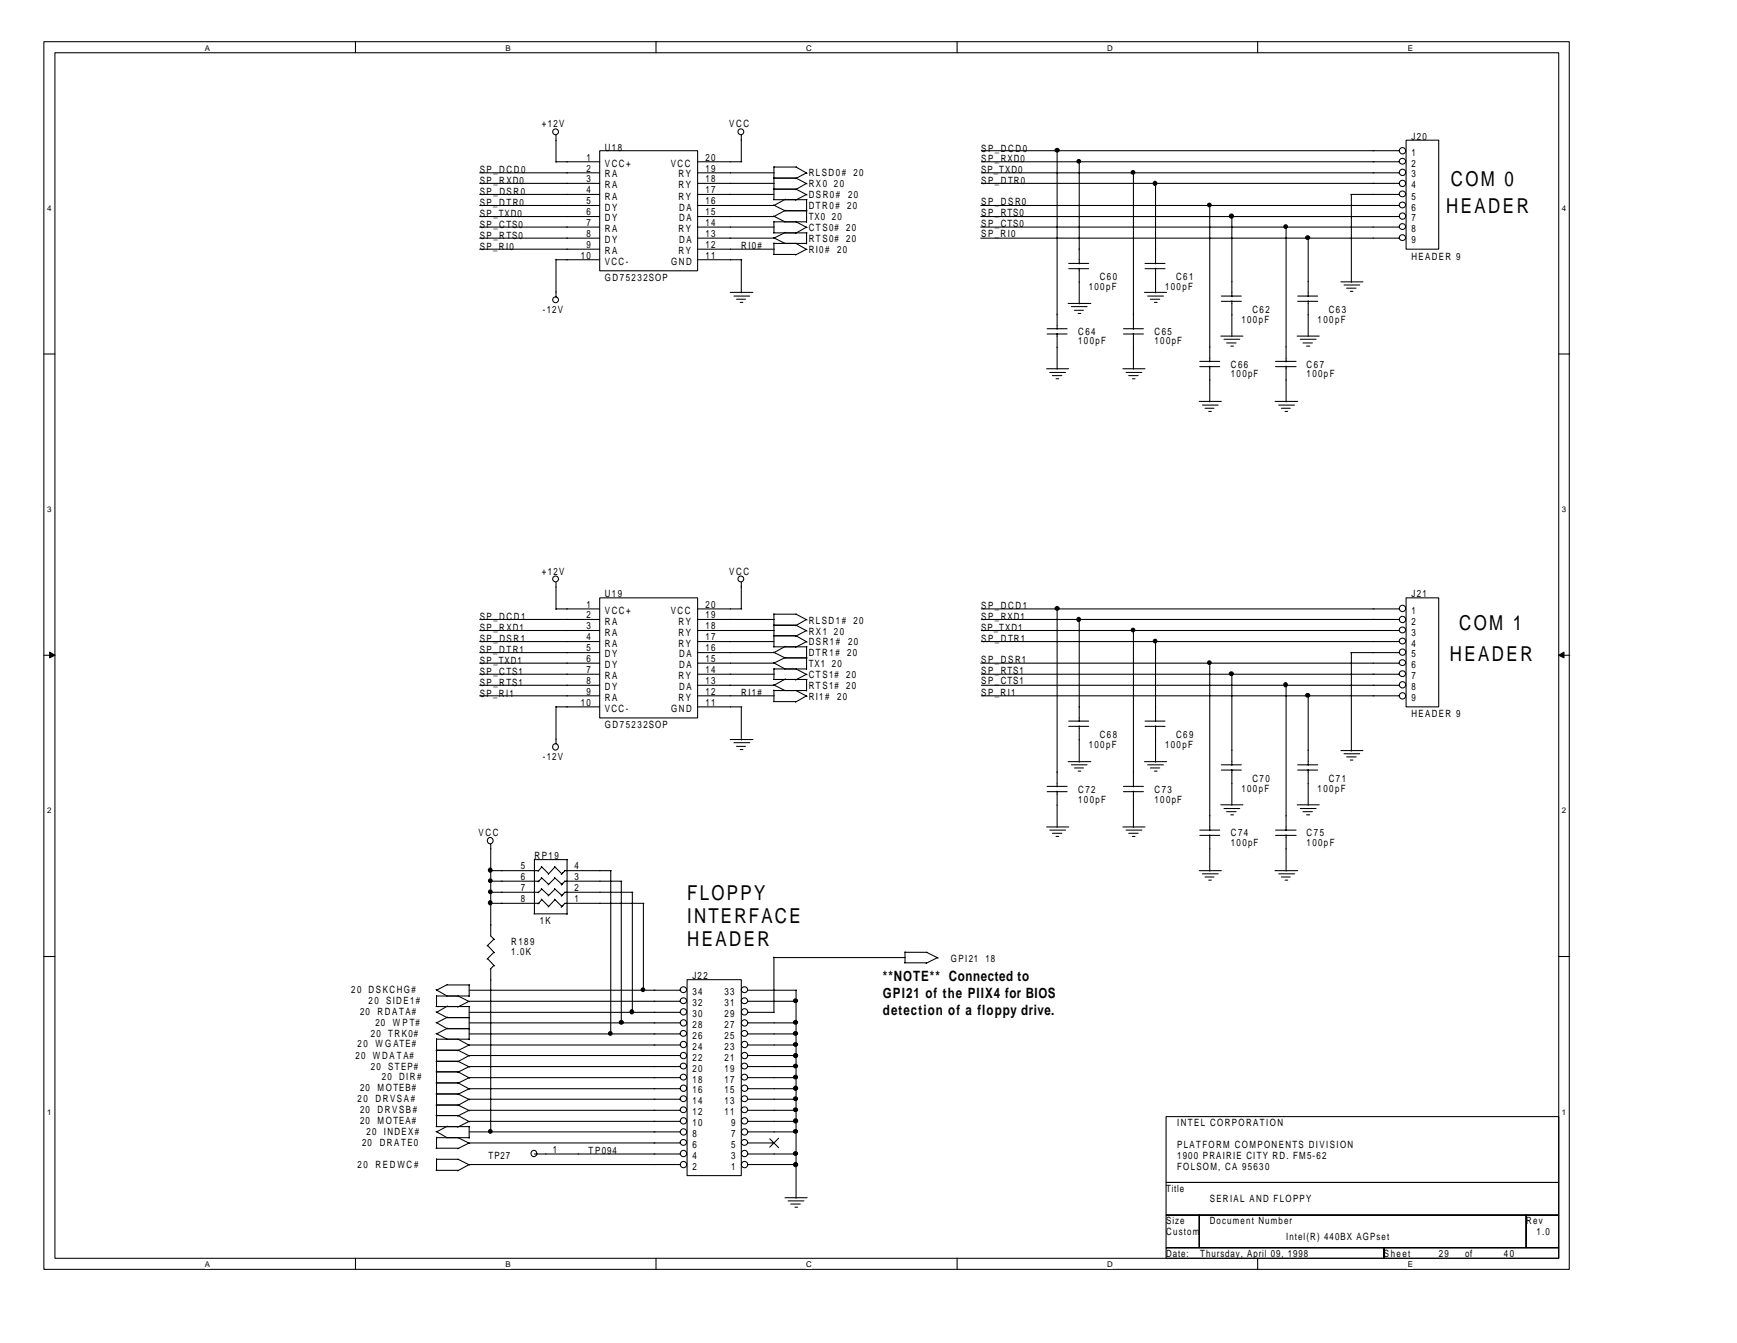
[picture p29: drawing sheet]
<svg xmlns="http://www.w3.org/2000/svg" width="279mm" height="216mm" viewBox="0 0 279 216" stroke-linecap="round" stroke-linejoin="round" font-family="sans-serif">
<defs><g id="words">
<g font-size="3.3">
<text x="233.4" y="29.9">COM 0</text>
<text x="232.6" y="34.2">HEADER</text>
<text x="234.7" y="101.3">COM 1</text>
<text x="233.2" y="106.2">HEADER</text>
<text x="110.5" y="144.7">FLOPPY</text>
<text x="110.5" y="148.4">INTERFACE</text>
<text x="110.5" y="152">HEADER</text>
</g>
<g font-size="2.3">
<text x="142" y="157.7">**NOTE** Connected to</text>
<text x="142" y="160.5">GPI21 of the PIIX4 for BIOS</text>
<text x="142" y="163.2">detection of a floppy drive.</text>
</g>
<g font-size="1.6">
<text x="87.2" y="20.5">+12V</text>
<text x="117.3" y="20.5">VCC</text>
<text x="227" y="22.4">J20</text>
<text x="77.2" y="27.8">SP_DCD0</text>
<text x="77.2" y="29.6">SP_RXD0</text>
<text x="94.3" y="25.8">1</text>
<text x="94.3" y="27.6">2</text>
<text x="94.3" y="29.3">3</text>
<text x="97.3" y="24.2">U18</text>
<text x="97.3" y="26.8">VCC+</text>
<text x="97.3" y="28.5">RA</text>
<text x="107.9" y="26.8">VCC</text>
<text x="109.2" y="28.5">RY</text>
<text x="113.5" y="25.8">20</text>
<text x="113.5" y="29.3">18</text>
<text x="113.5" y="27.6">19</text>
<text x="130.1" y="28.4">RLSD0#</text>
<text x="137.3" y="28.4">20</text>
<text x="157.8" y="29.6">SP_DTR0</text>
<text x="157.8" y="26.1">SP_RXD0</text>
<text x="157.8" y="24.4">SP_DCD0</text>
<text x="157.8" y="27.8">SP_TXD0</text>
<text x="227" y="25.1">1</text>
<text x="227" y="26.8">2</text>
<text x="227" y="28.5">3</text>
<text x="77.2" y="31.4">SP_DSR0</text>
<text x="77.2" y="33.1">SP_DTR0</text>
<text x="77.2" y="34.9">SP_TXD0</text>
<text x="94.3" y="31.1">4</text>
<text x="94.3" y="32.8">5</text>
<text x="94.3" y="34.5">6</text>
<text x="97.3" y="30.3">RA</text>
<text x="97.3" y="32.1">RA</text>
<text x="97.3" y="33.9">DY</text>
<text x="97.3" y="35.6">DY</text>
<text x="109.2" y="32.1">RY</text>
<text x="109.2" y="30.3">RY</text>
<text x="109.2" y="35.6">DA</text>
<text x="109.2" y="33.9">DA</text>
<text x="113.5" y="34.5">15</text>
<text x="113.5" y="32.8">16</text>
<text x="113.5" y="31.1">17</text>
<text x="130.1" y="31.9">DSR0#</text>
<text x="130.1" y="30.1">RX0 20</text>
<text x="130.1" y="35.4">TX0 20</text>
<text x="130.1" y="33.6">DTR0#</text>
<text x="136.3" y="33.6">20</text>
<text x="136.4" y="31.9">20</text>
<text x="157.8" y="32.9">SP_DSR0</text>
<text x="157.8" y="34.7">SP_RTS0</text>
<text x="227" y="30.3">4</text>
<text x="227" y="32.1">5</text>
<text x="227" y="33.9">6</text>
<text x="227" y="35.6">7</text>
<text x="77.2" y="36.7">SP_CTS0</text>
<text x="77.2" y="38.3">SP_RTS0</text>
<text x="77.2" y="40.1">SP_RI0</text>
<text x="93.4" y="41.6">10</text>
<text x="94.3" y="36.3">7</text>
<text x="94.3" y="38.1">8</text>
<text x="94.3" y="39.9">9</text>
<text x="97.3" y="37.3">RA</text>
<text x="97.3" y="39.1">DY</text>
<text x="97.3" y="40.8">RA</text>
<text x="109.2" y="40.8">RY</text>
<text x="109.2" y="37.3">RY</text>
<text x="109.2" y="39.1">DA</text>
<text x="113.5" y="41.6">11</text>
<text x="113.5" y="38.1">13</text>
<text x="113.5" y="39.9">12</text>
<text x="113.5" y="36.3">14</text>
<text x="119.2" y="40">RI0#</text>
<text x="130.1" y="37.2">CTS0#</text>
<text x="130.1" y="38.9">RTS0#</text>
<text x="130.1" y="40.6">RI0#</text>
<text x="134.7" y="40.6">20</text>
<text x="136.1" y="37.2">20</text>
<text x="136.1" y="38.9">20</text>
<text x="157.8" y="36.5">SP_CTS0</text>
<text x="157.8" y="38.2">SP_RI0</text>
<text x="227" y="41.7">HEADER 9</text>
<text x="227" y="37.3">8</text>
<text x="227" y="39.1">9</text>
<text x="97.3" y="45.2">GD75232SOP</text>
<text x="97.3" y="42.6">VCC-</text>
<text x="108" y="42.6">GND</text>
<text x="175.1" y="46.6">100pF</text>
<text x="176.9" y="45">C60</text>
<text x="187.4" y="46.6">100pF</text>
<text x="189.2" y="45">C61</text>
<text x="87.3" y="50.3">-12V</text>
<text x="173.4" y="53.8">C64</text>
<text x="185.7" y="53.8">C65</text>
<text x="199.7" y="51.9">100pF</text>
<text x="201.5" y="50.3">C62</text>
<text x="211.9" y="51.9">100pF</text>
<text x="213.7" y="50.3">C63</text>
<text x="173.4" y="55.4">100pF</text>
<text x="185.7" y="55.4">100pF</text>
<text x="198" y="59.1">C66</text>
<text x="210.2" y="59.1">C67</text>
<text x="198" y="60.6">100pF</text>
<text x="210.2" y="60.6">100pF</text>
<text x="87.2" y="92.4">+12V</text>
<text x="117.3" y="92.4">VCC</text>
<text x="77.2" y="99.7">SP_DCD1</text>
<text x="77.2" y="101.5">SP_RXD1</text>
<text x="94.3" y="97.7">1</text>
<text x="94.3" y="99.4">2</text>
<text x="94.3" y="101.2">3</text>
<text x="97.3" y="96">U19</text>
<text x="97.3" y="98.6">VCC+</text>
<text x="97.3" y="100.4">RA</text>
<text x="107.9" y="98.6">VCC</text>
<text x="109.2" y="100.4">RY</text>
<text x="113.5" y="97.7">20</text>
<text x="113.5" y="101.2">18</text>
<text x="113.5" y="99.4">19</text>
<text x="130.1" y="100.2">RLSD1#</text>
<text x="137.3" y="100.2">20</text>
<text x="157.8" y="98">SP_DCD1</text>
<text x="157.8" y="99.7">SP_RXD1</text>
<text x="157.8" y="101.5">SP_TXD1</text>
<text x="227" y="96">J21</text>
<text x="227" y="98.6">1</text>
<text x="227" y="100.4">2</text>
<text x="77.2" y="103.2">SP_DSR1</text>
<text x="77.2" y="105">SP_DTR1</text>
<text x="77.2" y="106.8">SP_TXD1</text>
<text x="94.3" y="102.9">4</text>
<text x="94.3" y="104.6">5</text>
<text x="94.3" y="106.4">6</text>
<text x="97.3" y="102.2">RA</text>
<text x="97.3" y="104">RA</text>
<text x="97.3" y="105.7">DY</text>
<text x="97.3" y="107.4">DY</text>
<text x="109.2" y="104">RY</text>
<text x="109.2" y="102.2">RY</text>
<text x="109.2" y="107.4">DA</text>
<text x="109.2" y="105.7">DA</text>
<text x="113.5" y="106.4">15</text>
<text x="113.5" y="104.6">16</text>
<text x="113.5" y="102.9">17</text>
<text x="130.1" y="103.7">DSR1#</text>
<text x="130.1" y="102">RX1 20</text>
<text x="130.1" y="107.3">TX1 20</text>
<text x="130.1" y="105.5">DTR1#</text>
<text x="136.3" y="105.5">20</text>
<text x="136.4" y="103.7">20</text>
<text x="157.8" y="103.2">SP_DTR1</text>
<text x="157.8" y="106.6">SP_DSR1</text>
<text x="227" y="102.2">3</text>
<text x="227" y="104">4</text>
<text x="227" y="105.7">5</text>
<text x="227" y="107.4">6</text>
<text x="77.2" y="108.4">SP_CTS1</text>
<text x="77.2" y="110.2">SP_RTS1</text>
<text x="77.2" y="112">SP_RI1</text>
<text x="93.4" y="113.4">10</text>
<text x="94.3" y="108.2">7</text>
<text x="94.3" y="110">8</text>
<text x="94.3" y="111.7">9</text>
<text x="97.3" y="109.2">RA</text>
<text x="97.3" y="110.9">DY</text>
<text x="97.3" y="112.7">RA</text>
<text x="109.2" y="112.7">RY</text>
<text x="109.2" y="109.2">RY</text>
<text x="109.2" y="110.9">DA</text>
<text x="113.5" y="113.4">11</text>
<text x="113.5" y="110">13</text>
<text x="113.5" y="111.7">12</text>
<text x="113.5" y="108.2">14</text>
<text x="119.2" y="111.8">RI1#</text>
<text x="130.1" y="109">CTS1#</text>
<text x="130.1" y="110.7">RTS1#</text>
<text x="130.1" y="112.5">RI1#</text>
<text x="134.7" y="112.5">20</text>
<text x="136.1" y="109">20</text>
<text x="136.1" y="110.7">20</text>
<text x="157.8" y="109.9">SP_CTS1</text>
<text x="157.8" y="111.8">SP_RI1</text>
<text x="157.8" y="108.3">SP_RTS1</text>
<text x="227" y="109.2">7</text>
<text x="227" y="110.9">8</text>
<text x="227" y="112.7">9</text>
<text x="97.3" y="117.1">GD75232SOP</text>
<text x="97.3" y="114.5">VCC-</text>
<text x="108" y="114.5">GND</text>
<text x="176.9" y="118.6">C68</text>
<text x="189.2" y="118.6">C69</text>
<text x="227" y="115.3">HEADER 9</text>
<text x="87.3" y="122.2">-12V</text>
<text x="175.1" y="120.2">100pF</text>
<text x="187.4" y="120.2">100pF</text>
<text x="201.5" y="125.6">C70</text>
<text x="213.7" y="125.6">C71</text>
<text x="173.4" y="127.4">C72</text>
<text x="173.4" y="129">100pF</text>
<text x="185.7" y="127.4">C73</text>
<text x="185.7" y="129">100pF</text>
<text x="199.7" y="127.2">100pF</text>
<text x="211.9" y="127.2">100pF</text>
<text x="77" y="134.4">VCC</text>
<text x="198" y="134.4">C74</text>
<text x="198" y="136">100pF</text>
<text x="210.2" y="134.4">C75</text>
<text x="210.2" y="136">100pF</text>
<text x="83.8" y="143.2">7</text>
<text x="83.8" y="141.5">6</text>
<text x="83.8" y="139.7">5</text>
<text x="86" y="138.1">RP19</text>
<text x="92.4" y="143.2">2</text>
<text x="92.4" y="141.5">3</text>
<text x="92.4" y="139.7">4</text>
<text x="83.8" y="145">8</text>
<text x="86.8" y="148.6">1K</text>
<text x="92.4" y="145">1</text>
<text x="82.2" y="152">R189</text>
<text x="82.2" y="153.5">1.0K</text>
<text x="152.9" y="154.6">GPI21</text>
<text x="158.5" y="154.6">18</text>
<text x="56.5" y="159.7">20</text>
<text x="59.3" y="161.4">20</text>
<text x="59.3" y="159.7">DSKCHG#</text>
<text x="62.1" y="161.4">SIDE1#</text>
<text x="111.4" y="157.4">J22</text>
<text x="111.4" y="161.8">32</text>
<text x="111.4" y="160">34</text>
<text x="116.5" y="161.8">31</text>
<text x="116.5" y="160">33</text>
<text x="57.9" y="163.1">20</text>
<text x="59.6" y="166.7">20</text>
<text x="60.4" y="164.9">20</text>
<text x="60.7" y="163.1">RDATA#</text>
<text x="62.4" y="166.7">TRK0#</text>
<text x="63.2" y="164.9">W P T#</text>
<text x="111.4" y="167">26</text>
<text x="111.4" y="165.3">28</text>
<text x="111.4" y="163.5">30</text>
<text x="116.5" y="167">25</text>
<text x="116.5" y="165.3">27</text>
<text x="116.5" y="163.5">29</text>
<text x="57.2" y="170.2">20</text>
<text x="57.5" y="168.4">20</text>
<text x="59.6" y="171.9">20</text>
<text x="60" y="170.2">W D A T A#</text>
<text x="60.4" y="168.4">W G ATE#</text>
<text x="61.4" y="173.6">20</text>
<text x="62.4" y="171.9">STEP#</text>
<text x="64.2" y="173.6">DIR#</text>
<text x="111.4" y="172.3">20</text>
<text x="111.4" y="170.5">22</text>
<text x="111.4" y="168.7">24</text>
<text x="116.5" y="172.3">19</text>
<text x="116.5" y="170.5">21</text>
<text x="116.5" y="168.7">23</text>
<text x="57.5" y="177.2">20</text>
<text x="57.9" y="178.9">20</text>
<text x="57.9" y="175.4">20</text>
<text x="60.4" y="177.2">DRVSA#</text>
<text x="60.7" y="178.9">DRVSB#</text>
<text x="60.7" y="175.4">MOTEB#</text>
<text x="111.4" y="179.3">12</text>
<text x="111.4" y="177.5">14</text>
<text x="111.4" y="175.8">16</text>
<text x="111.4" y="174.1">18</text>
<text x="116.5" y="179.3">11</text>
<text x="116.5" y="177.5">13</text>
<text x="116.5" y="175.8">15</text>
<text x="116.5" y="174.1">17</text>
<text x="57.9" y="180.7">20</text>
<text x="58.3" y="184.2">20</text>
<text x="59" y="182.4">20</text>
<text x="60.7" y="180.7">MOTEA#</text>
<text x="61.1" y="184.2">DRATE0</text>
<text x="61.8" y="182.4">INDEX#</text>
<text x="88.9" y="185.3">1</text>
<text x="94.7" y="185.6">TP094</text>
<text x="111.4" y="184.6">6</text>
<text x="111.4" y="182.8">8</text>
<text x="111.4" y="181">10</text>
<text x="117.6" y="184.6">5</text>
<text x="117.6" y="182.8">7</text>
<text x="117.6" y="181">9</text>
<text x="189.3" y="181">INTEL CORPORATION</text>
<text x="189.3" y="184.6">PLATFORM COMPONENTS DIVISION</text>
<text x="57.5" y="187.7">20</text>
<text x="60.4" y="187.7">R E D W C #</text>
<text x="78.6" y="186.3">TP27</text>
<text x="111.4" y="188">2</text>
<text x="111.4" y="186.3">4</text>
<text x="117.6" y="188">1</text>
<text x="117.6" y="186.3">3</text>
<text x="187.6" y="191.6">Title</text>
<text x="189.3" y="186.3">1900 PRAIRIE CITY RD. FM5-62</text>
<text x="189.3" y="188">FOLSOM, CA 95630</text>
<text x="187.6" y="196.8">Size</text>
<text x="194.6" y="193.3">SERIAL AND FLOPPY</text>
<text x="194.6" y="196.8">Document Number</text>
<text x="245.5" y="196.8">Rev</text>
<text x="187.6" y="198.5">Custom</text>
<text x="187.6" y="202.1">Date:</text>
<text x="193.1" y="202.1">Thursday, April 09, 1998</text>
<text x="206.9" y="199.3">Intel(R) 440BX AGPset</text>
<text x="222.6" y="202.1">Sheet</text>
<text x="231.4" y="202.1">29</text>
<text x="235.7" y="202.1">of</text>
<text x="241.9" y="202.1">40</text>
<text x="247.2" y="198.5">1.0</text>
</g>
<g font-size="1.3">
<text x="33" y="8.1">A</text>
<text x="81.3" y="8.1">B</text>
<text x="129.7" y="8.1">C</text>
<text x="178.1" y="8.1">D</text>
<text x="226.4" y="8.1">E</text>
<text x="7.6" y="33.9">4</text>
<text x="251.2" y="33.9">4</text>
<text x="7.6" y="82.3">3</text>
<text x="251.2" y="82.3">3</text>
<text x="7.6" y="130.7">2</text>
<text x="251.2" y="130.7">2</text>
<text x="7.6" y="179.2">1</text>
<text x="251.2" y="179.2">1</text>
<text x="33" y="203.7">A</text>
<text x="81.3" y="203.7">B</text>
<text x="129.7" y="203.7">C</text>
<text x="178.1" y="203.7">D</text>
<text x="226.4" y="203.7">E</text>
</g>
</g></defs>
<path d="M7.1 6.7h245.3v197.4h-245.3zM8.8 8.5h241.9v193.8h-241.9z" fill="none" stroke="#000" stroke-width=".17"/>
<g fill="#fff">
<path d="M33 7h.7v1.4h-.7z"/>
<path d="M33 202.5h.7v1.5h-.7z"/>
</g>
<path d="M57.2 6.7v1.8M57.2 202.3v1.8" fill="none" stroke="#000" stroke-width=".17"/>
<g fill="#fff">
<path d="M81.3 7h.9v1.4h-.9z"/>
<path d="M81.3 202.5h.9v1.5h-.9z"/>
</g>
<path d="M105.5 6.7v1.8M105.5 202.3v1.8" fill="none" stroke="#000" stroke-width=".17"/>
<g fill="#fff">
<path d="M129.7 7h.9v1.4h-.9z"/>
<path d="M129.7 202.5h.9v1.5h-.9z"/>
</g>
<path d="M154 6.7v1.8M154 202.3v1.8" fill="none" stroke="#000" stroke-width=".17"/>
<g fill="#fff">
<path d="M178.1 7h.9v1.4h-.9z"/>
<path d="M178.1 202.5h.9v1.5h-.9z"/>
</g>
<path d="M202.3 6.7v1.8M202.3 202.3v1.8" fill="none" stroke="#000" stroke-width=".17"/>
<g fill="#fff">
<path d="M226.4 7h.9v1.4h-.9z"/>
<path d="M226.4 202.5h.9v1.5h-.9z"/>
<path d="M7.6 32.7h.6v1.4h-.6z"/>
<path d="M251.2 32.7h.7v1.4h-.7z"/>
<path d="M7.6 81.1h.6v1.5h-.6z"/>
<path d="M251.2 81.1h.7v1.5h-.7z"/>
</g>
<path d="M7.1 56.9h1.7M250.7 56.9h1.8" fill="none" stroke="#000" stroke-width=".17"/>
<g fill="#fff">
<path d="M7.6 129.6h.6v1.4h-.6z"/>
<path d="M251.2 129.6h.7v1.4h-.7z"/>
</g>
<path d="M7.1 105.3h1.7M250.7 105.3h1.8" fill="none" stroke="#000" stroke-width=".17"/>
<g fill="#000" stroke="#000" stroke-width=".16">
<path d="M8 104.8l.8 .5-.8 .5z" fill-rule="evenodd"/>
<path d="M250.7 105.3l.9-.5v1z" fill-rule="evenodd"/>
</g>
<g fill="#fff">
<path d="M7.6 178h.6v1.4h-.6z"/>
<path d="M251.2 178h.7v1.4h-.7z"/>
</g>
<g fill="none" stroke="#000" stroke-width=".17">
<path d="M77.2 27.8h19.3M77.2 29.5h19.3M77.2 31.3h19.3M77.2 33h19.3M77.2 34.8h19.3M77.2 36.5h19.3M77.2 38.3h19.3M89.4 21.8v4.3M89.4 26h7.1M96.5 24.2h15.7v19.3h-15.7zM112.2 26h7.1M112.2 27.8h12.4"/>
<path d="M112.2 29.5h12.4M112.2 31.3h12.3M112.2 33h12.4M112.2 36.5h12.4M119.2 21.8v4.2M124.4 28.6h3.7M124.4 30.4h3.7M124.4 32.1h5.4M124.4 37.4h5.4M124.4 38.2l1.9 .9M124.4 34.7l1.9 1M124.4 32.9l1.9 1"/>
<path d="M124.5 26.9h3.6M124.5 26.8v5.3M124.5 35.6v1.8M124.5 39v1.9M124.5 35.7h5.2M124.5 39.1h5.2M126.2 33.9h3.6M126.4 33.8l-1.9 1h-12.3M126.4 37.4l-1.9 .9h-12.3M126.4 32l-1.9 1M128 26.9l1.8 1M128 30.4l1.8 .9"/>
<path d="M128 28.6l1.8 1M128 35.7l1.8 .9M128 39.1l1.8 1M129.7 27.8l-1.7 .9M129.7 31.3l-1.7 .9M129.7 29.5l-1.7 1M129.7 36.5l-1.7 1M129.7 32.1v3.6M129.7 37.4v1.8M157.8 33h67.3M157.8 34.8h67.3M157.8 36.5h67.3"/>
<path d="M157.8 38.3h67.3M157.8 26h67.3M157.8 27.8h67.3M157.8 29.5h67.3M157.8 24.2h67.3M170 24.2v28.7M173.6 26v16.4M182.3 27.8v25.1M185.9 29.5v12.9M194.6 32.9v25.3M198.1 34.7v13M206.9 36.4v21.8"/>
<path d="M210.4 38.2v9.5M217.3 31.3h7.8M217.4 31.3v14.1M226.2 22.5h5.2v17.6h-5.2zM77.2 40.1h19.3M89.4 41.7v6.1M89.4 41.8h7.1M112.2 41.8h7.1M112.2 40.1h12.4M117.5 47h3.6M118.1 47.6h2.5M118.5 48.1h1.4"/>
<path d="M119.1 48.6h.4M119.2 41.8v5.3M124.4 40.9h3.6M129.7 40.1l-1.7 .9M168.3 59.3h3.6M168.4 52.8h3.2M168.4 53.7h3.2M168.9 59.9h2.5M170 53.6v5.8M171.8 48.8h3.7M171.9 42.3h3.2M171.9 43.2h3.2"/>
<path d="M172.3 49.3h2.6M172.8 49.9h1.5M173.4 50.4h.4M173.6 43.1v5.8M180.6 59.3h3.6M180.7 52.8h3.2M180.7 53.7h3.2M181.1 59.9h2.6M182.3 53.6v5.8M184.1 47h3.5M184.2 42.3h3.2M184.2 43.2h3.2"/>
<path d="M184.6 47.6h2.5M185 48.1h1.5M185.7 48.6h.4M185.9 43.1v4M193 58.1h3.2M193 58.9h3.2M194.6 58.9v5.7M196.4 54h3.5M196.5 47.6h3.2M196.5 48.4h3.2M196.9 54.5h2.5M197.3 55.1h1.5"/>
<path d="M198 55.6h.4M198.1 48.4v5.7M205.2 58.1h3.3M205.2 58.9h3.3M206.9 58.9v5.7M208.6 54h3.6M208.7 47.6h3.2M208.7 48.4h3.2M209.2 54.5h2.5M209.6 55.1h1.5M210.2 55.6h.5M210.4 48.4v5.7"/>
<path d="M215.7 45.3h3.5M216.2 45.8h2.5M216.6 46.3h1.5M217.2 46.8h.4M169.3 60.4h1.5M169.9 60.9h.4M181.6 60.4h1.5M182.1 60.9h.5M192.9 64.5h3.6M193.4 65.1h2.5M193.8 65.6h1.5M194.4 66.1h.4"/>
<path d="M205.1 64.5h3.6M205.7 65.1h2.5M206.1 65.6h1.4M206.7 66.1h.4M77.2 99.6h19.3M89.4 93.7v4.3M89.4 97.9h7.1M96.5 96.1h15.7v19.3h-15.7zM112.2 97.9h7.1M112.2 99.6h12.4M119.2 93.7v4.2M124.5 98.7v5.3"/>
<path d="M124.5 98.7h3.6M128 98.7l1.8 1M129.7 99.6l-1.7 1M157.8 97.9h67.3M157.8 99.6h67.3M170 97.9v28.6M173.6 99.6v16.4M226.2 96.1h5.2v17.5h-5.2zM77.2 101.4h19.3M77.2 103.1h19.3M77.2 104.9h19.3M77.2 106.6h19.3"/>
<path d="M77.2 108.4h19.3M77.2 110.2h19.3M77.2 111.9h19.3M89.4 113.6v6M89.4 113.6h7.1M112.2 113.6h7.1M112.2 101.4h12.4M112.2 103.1h12.3M112.2 104.9h12.4M112.2 106.6h12.4M112.2 108.4h12.4M112.2 111.9h12.4"/>
<path d="M117.5 118.9h3.6M118.1 119.4h2.5M118.5 120h1.4M119.2 113.6v5.4M124.4 100.5h3.7M124.4 102.2h3.7M124.4 104h5.4M124.4 109.2h5.4M124.4 110.1l1.9 .9M124.4 106.5l1.9 1M124.4 104.8l1.9 1M124.4 112.8h3.6"/>
<path d="M124.5 107.5v1.7M124.5 110.9v1.9M124.5 107.5h5.2M124.5 111h5.2M126.2 105.8h3.6M126.4 109.1l-1.9 1.1h-12.3M126.4 105.7l-1.9 .9M126.4 103.9l-1.9 1M128 102.2l1.8 1M128 100.5l1.8 .9M128 107.5l1.8 1M128 111l1.8 .9"/>
<path d="M129.7 104v3.6M129.7 109.2v1.9M129.7 103.1l-1.7 1M129.7 101.4l-1.7 .9M129.7 108.4l-1.7 .9M129.7 111.9l-1.7 1M157.8 106.6h67.3M157.8 101.4h67.3M157.8 103.1h67.3M157.8 108.4h67.3M157.8 110.2h67.3M157.8 111.9h67.3"/>
<path d="M171.9 115.9h3.2M171.9 116.8h3.2M173.6 116.7v5.8M182.3 101.4v25.1M184.2 115.9h3.2M184.2 116.8h3.2M185.9 103.1v12.9M185.9 116.7v5.8M194.6 106.5v27M198.1 108.3v14.7M206.9 110.1v23.4M210.4 111.8v11.2"/>
<path d="M217.3 104.9h7.8M217.4 104.9v15.8M78.9 140h7.7M78.9 135.7v14.8l.6 .6M86 138.1v8.8M86 138.2h5.3M87.1 139.3l1.2 1.2M87.2 139.4l-.6 .7M89.2 139.3l1.2 1.2M89.3 139.4l-1.1 1.2M90.8 140h7.5M90.9 140l-.6 .6"/>
<path d="M91.2 138.2v8.8M98.2 140v26.3M119.1 120.5h.4M168.3 132.9h3.6M168.4 126.4h3.2M168.4 127.3h3.2M168.9 133.4h2.5M169.3 134h1.5M169.9 134.5h.4M170 127.2v5.8M171.8 122.4h3.7M172.3 123h2.6"/>
<path d="M172.8 123.5h1.5M173.4 124h.4M180.6 132.9h3.6M180.7 126.4h3.2M180.7 127.3h3.2M181.1 133.4h2.6M181.6 134h1.5M182.1 134.5h.5M182.3 127.2v5.8M184.1 122.4h3.5M184.6 123h2.5M185 123.5h1.5"/>
<path d="M185.7 124h.4M192.9 140h3.6M193 133.4h3.2M193 134.3h3.2M194.6 134.2v5.9M196.4 129.4h3.5M196.5 123h3.2M196.5 123.8h3.2M196.9 130h2.5M197.3 130.5h1.5M198 131h.4M198.1 123.7v5.8"/>
<path d="M205.1 140h3.6M205.2 133.4h3.3M205.2 134.3h3.3M206.9 134.2v5.9M208.6 129.4h3.6M208.7 123h3.2M208.7 123.8h3.2M209.2 130h2.5M209.6 130.5h1.5M210.2 131h.5M210.4 123.7v5.8M215.7 120.7h3.5"/>
<path d="M216.2 121.2h2.5M216.6 121.7h1.5M217.2 122.2h.4M7.1 153.8h1.7M70.1 159.1l1.8 1M71.9 158.3h3.7M72 158.3l-1.8 .9M75.5 159.2h33.9M75.5 158.3v1.9M78.4 152l1.1 1.2M78.4 154.1l1.1 1.2M78.9 155.7v26.3"/>
<path d="M78.9 145.2h7.8M78.9 143.4h7.7M78.9 141.7h7.8M79.4 151l-1.1 1.1M79.4 153.1l-1.1 1.1M79.4 155.2l-.5 .6M85.9 146.9h5.3M87.1 144.5l1.2 1.2M87.1 142.8l1.2 1.1M87.1 141.1l1.2 1.1M87.2 141.2l-.6 .5M87.2 142.9l-.6 .6"/>
<path d="M87.2 144.6l-.6 .7M89.2 144.5l1.2 1.2M89.2 142.8l1.2 1.1M89.2 141.1l1.2 1.1M89.3 144.6l-1.1 1.2M89.3 142.9l-1.1 1.1M89.3 141.2l-1.1 1.1M90.8 145.2h12.8M90.8 143.4h11M90.8 141.7h9.2M90.9 141.7l-.6 .6M90.9 145.2l-.6 .6"/>
<path d="M90.9 143.4l-.6 .6M99.9 141.7v22.8M101.7 143.4v19.4M103.5 145.2v14.1M110.5 157.5h8.7v31.5h-8.7zM120.3 159.2h7.8M124.5 153.9v8.8M124.5 153.9h21.2M128 159.2v33.4M145.5 154.8h3.5M145.6 153.1h3.5M145.6 153v1.8"/>
<path d="M149 153.1l1.9 .9M150.8 153.9l-1.8 1M193.4 140.5h2.5M193.8 141h1.5M194.4 141.5h.4M205.7 140.5h2.5M206.1 141h1.4M206.7 141.5h.4M250.7 153.8h1.8M70.1 179.3h3.7M70.1 177.6h3.7M70.1 175.9h3.7"/>
<path d="M70.1 174.1h3.7M70.1 172.3h3.7M70.1 170.6h3.7M70.1 168.8h3.7M70.1 166.1l1.8 1M70.1 164.4l1.8 1M70.1 161.8h5.5M70.1 162.7l1.8 .9M70.2 160v1.8M70.2 167v14.1M70.2 167.1h5.3M70.2 160.1h5.3"/>
<path d="M71.8 165.4h3.8M71.8 163.6h3.8M72 165.3l-1.8 .9M72 163.5l-1.8 .9M72 161.7l-1.8 1M73.7 179.3l1.9 1.1M73.7 177.6l1.9 1M73.7 175.9l1.9 .9M73.7 174.1l1.9 1M73.7 172.3l1.9 1M73.7 170.6l1.9 .9M73.7 168.8l1.9 1"/>
<path d="M73.7 167.1l1.9 1M73.7 160.1l1.9 1M75.5 166.2h33.9M75.5 164.4h33.9M75.5 162.7h33.9M75.5 161.8v5.3M109.4 178.5h-33.9l-1.9 .9M109.4 176.7h-33.9l-1.9 1M109.4 175h-33.9l-1.9 1M109.4 173.2h-33.9l-1.9 1M109.4 171.5h-33.9l-1.9 .9M109.4 169.7h-33.9l-1.9 1"/>
<path d="M109.4 168h-33.9l-1.9 .9M109.4 161h-33.9l-1.9 .9M120.3 178.5h7.8M120.3 176.7h7.8M120.3 175h7.8M120.3 173.2h7.8M120.3 171.5h7.8M120.3 169.7h7.8M120.3 168h7.8M120.3 166.2h7.8M120.3 164.4h7.8M120.3 162.7h4.3"/>
<path d="M120.3 161h7.8M187.6 179.5h63.1v10.6h-63.1zM70.1 181.1h5.5M70.1 181.9l1.8 1M70.1 184.6h3.6M70.1 188.1h3.6M70.2 182.9h5.3M70.2 182.8v1.8M70.2 186.3v1.8M70.2 186.4h3.6M72 181l-1.8 1M73.7 182.9l1.9 .9"/>
<path d="M73.7 186.4l1.9 .9M75.5 182h33.9M75.5 181.1v1.9M86 185.5h23.4M109.4 187.2h-33.9l-1.9 1M109.4 183.7h-33.9l-1.9 1M109.4 180.3h-33.9l-1.9 .9M120.3 187.2h7.8M120.3 185.5h7.8M120.3 183.7h4.3M120.3 182h7.8M120.3 180.3h7.8"/>
<path d="M123.8 183.1l1.5 1.4M125.3 183l-1.5 1.4M126.3 192.5h3.5M126.8 193.1h2.5M127.2 193.6h1.5M127.9 194.1h.4M187.6 190.1h63.1v5.2h-63.1zM187.6 195.3h5.3v5.3h-5.3zM192.9 195.3h52.6v5.3h-52.6zM245.5 195.3h5.2v5.3h-5.2zM187.6 200.6h35v1.7h-35zM222.6 200.6h28.1v1.7h-28.1z"/>
<circle cx="89.4" cy="21.2" r=".47"/>
<circle cx="119.2" cy="21.2" r=".47"/>
<circle cx="225.6" cy="27.7" r=".51"/>
<circle cx="225.6" cy="34.7" r=".51"/>
<circle cx="225.6" cy="24.2" r=".51"/>
<circle cx="225.6" cy="29.5" r=".51"/>
<circle cx="225.6" cy="36.4" r=".49"/>
<circle cx="225.6" cy="25.9" r=".49"/>
<circle cx="225.6" cy="31.2" r=".49"/>
<circle cx="225.6" cy="38.2" r=".49"/>
<circle cx="225.6" cy="32.9" r=".49"/>
<circle cx="89.4" cy="48.2" r=".47"/>
<circle cx="89.4" cy="93.1" r=".47"/>
<circle cx="119.2" cy="93.1" r=".47"/>
<circle cx="225.6" cy="97.8" r=".51"/>
<circle cx="225.6" cy="99.6" r=".51"/>
<circle cx="225.6" cy="111.9" r=".51"/>
<circle cx="225.6" cy="110.1" r=".51"/>
<circle cx="225.6" cy="104.8" r=".51"/>
<circle cx="225.6" cy="103.1" r=".49"/>
<circle cx="225.6" cy="108.3" r=".49"/>
<circle cx="225.6" cy="106.5" r=".49"/>
<circle cx="225.6" cy="101.3" r=".49"/>
<circle cx="78.8" cy="135.1" r=".49"/>
<circle cx="89.3" cy="120.1" r=".49"/>
<circle cx="109.9" cy="159.1" r=".49"/>
<circle cx="119.8" cy="159.1" r=".49"/>
<circle cx="109.9" cy="169.7" r=".51"/>
<circle cx="109.9" cy="162.7" r=".51"/>
<circle cx="109.9" cy="174.9" r=".51"/>
<circle cx="109.9" cy="167.9" r=".51"/>
<circle cx="109.9" cy="164.4" r=".51"/>
<circle cx="109.9" cy="176.6" r=".49"/>
<circle cx="109.9" cy="178.4" r=".49"/>
<circle cx="109.9" cy="173.2" r=".49"/>
<circle cx="109.9" cy="160.9" r=".49"/>
<circle cx="109.9" cy="171.4" r=".49"/>
<circle cx="109.9" cy="166.1" r=".49"/>
<circle cx="119.8" cy="169.7" r=".51"/>
<circle cx="119.8" cy="167.9" r=".51"/>
<circle cx="119.8" cy="174.9" r=".51"/>
<circle cx="119.8" cy="162.7" r=".51"/>
<circle cx="119.8" cy="164.4" r=".51"/>
<circle cx="119.8" cy="176.6" r=".49"/>
<circle cx="119.8" cy="178.4" r=".49"/>
<circle cx="119.8" cy="173.2" r=".49"/>
<circle cx="119.8" cy="160.9" r=".49"/>
<circle cx="119.8" cy="166.1" r=".49"/>
<circle cx="119.8" cy="171.4" r=".49"/>
<circle cx="85.9" cy="185.4" r=".49"/>
<circle cx="109.9" cy="185.4" r=".51"/>
<circle cx="109.9" cy="182" r=".51"/>
<circle cx="109.9" cy="187.2" r=".51"/>
<circle cx="109.9" cy="180.2" r=".51"/>
<circle cx="109.9" cy="183.7" r=".49"/>
<circle cx="119.8" cy="185.4" r=".51"/>
<circle cx="119.8" cy="182" r=".51"/>
<circle cx="119.8" cy="187.2" r=".51"/>
<circle cx="119.8" cy="180.2" r=".51"/>
<circle cx="119.8" cy="183.7" r=".49"/>
</g>
<g fill="#000" stroke="#000" stroke-width=".17">
<circle cx="170.1" cy="24.1" r=".32"/>
<circle cx="173.5" cy="25.9" r=".3"/>
<circle cx="182.2" cy="27.7" r=".3"/>
<circle cx="185.8" cy="29.5" r=".32"/>
<circle cx="194.5" cy="33" r=".3"/>
<circle cx="198.1" cy="34.7" r=".34"/>
<circle cx="206.8" cy="36.4" r=".3"/>
<circle cx="210.4" cy="38.2" r=".32"/>
<circle cx="170.1" cy="97.8" r=".32"/>
<circle cx="173.5" cy="99.6" r=".32"/>
<circle cx="182.2" cy="101.3" r=".3"/>
<circle cx="185.8" cy="103.1" r=".3"/>
<circle cx="194.5" cy="106.5" r=".3"/>
<circle cx="198.1" cy="108.3" r=".32"/>
<circle cx="206.8" cy="110.1" r=".32"/>
<circle cx="210.4" cy="111.8" r=".32"/>
<circle cx="78.8" cy="139.9" r=".32"/>
<circle cx="78.8" cy="145.1" r=".32"/>
<circle cx="78.9" cy="143.4" r=".3"/>
<circle cx="78.9" cy="141.6" r=".3"/>
<circle cx="103.4" cy="159.1" r=".3"/>
<circle cx="98.2" cy="166.1" r=".3"/>
<circle cx="100" cy="164.4" r=".32"/>
<circle cx="101.6" cy="162.7" r=".32"/>
<circle cx="128" cy="169.7" r=".34"/>
<circle cx="128" cy="174.9" r=".34"/>
<circle cx="128" cy="166.1" r=".32"/>
<circle cx="128" cy="171.4" r=".32"/>
<circle cx="128" cy="176.6" r=".32"/>
<circle cx="128" cy="167.9" r=".32"/>
<circle cx="128" cy="164.4" r=".32"/>
<circle cx="128" cy="160.9" r=".32"/>
<circle cx="128" cy="178.4" r=".32"/>
<circle cx="128" cy="173.2" r=".32"/>
<circle cx="78.9" cy="181.9" r=".3"/>
<circle cx="128" cy="180.2" r=".34"/>
<circle cx="128" cy="187.2" r=".34"/>
<circle cx="128" cy="181.9" r=".32"/>
<circle cx="128" cy="185.4" r=".32"/>
</g>
<use href="#words"/>
</svg>
